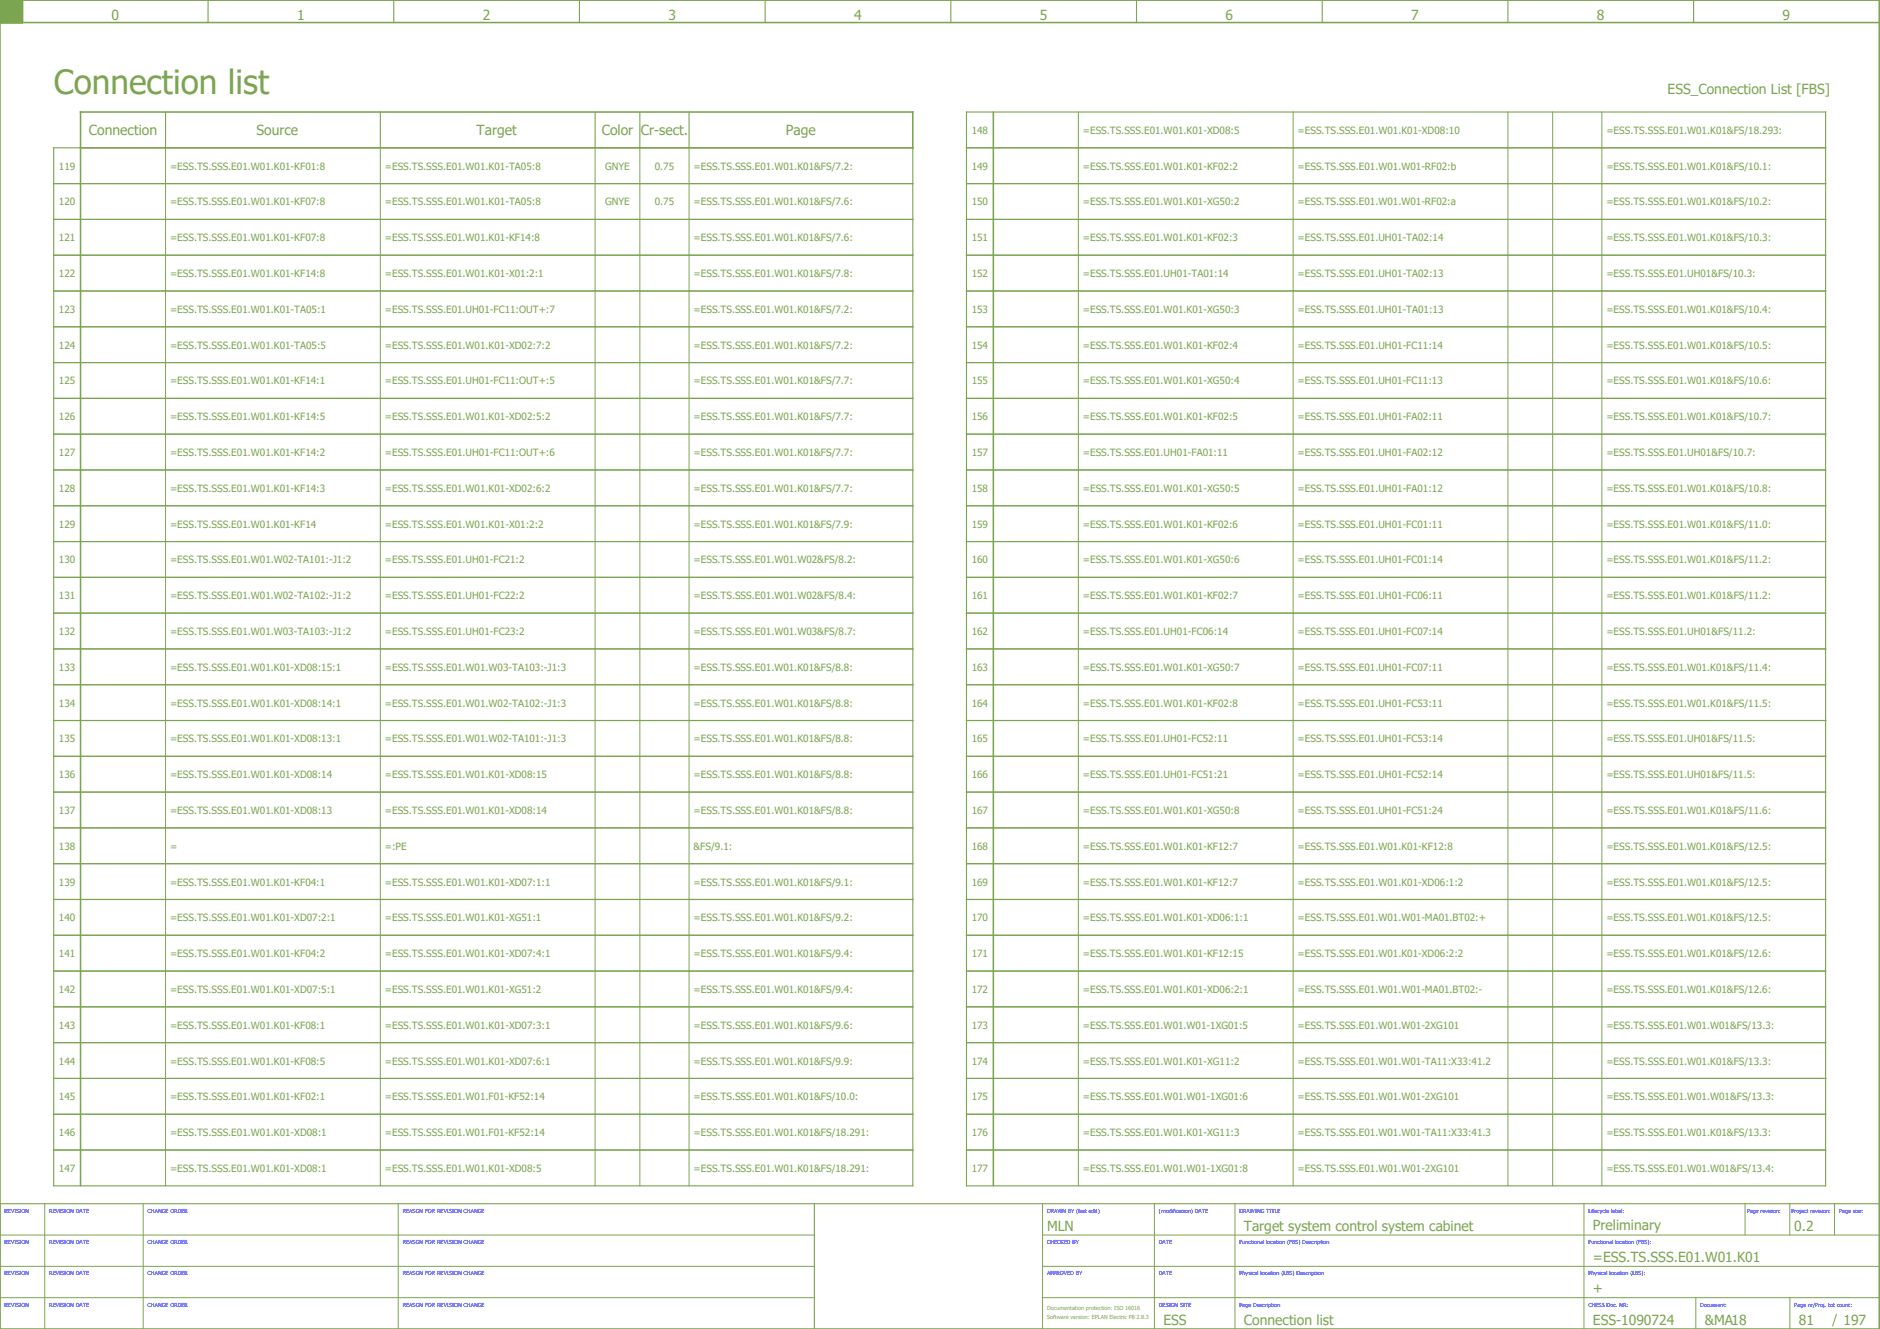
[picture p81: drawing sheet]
<svg xmlns="http://www.w3.org/2000/svg" width="420mm" height="297mm" viewBox="0 0 420 297" stroke-linecap="round" stroke-linejoin="round" font-family="sans-serif">
<defs><g id="words">
<text font-size="7.5" fill="#7ca552" x="12" y="21">Connection list</text>
<g font-size="3.1" fill="#7ca552">
<text x="24.9" y="4.4">0</text>
<text x="66.4" y="4.4">1</text>
<text x="107.9" y="4.4">2</text>
<text x="149.4" y="4.4">3</text>
<text x="190.9" y="4.4">4</text>
<text x="232.4" y="4.4">5</text>
<text x="273.9" y="4.4">6</text>
<text x="315.4" y="4.4">7</text>
<text x="356.9" y="4.4">8</text>
<text x="398.4" y="4.4">9</text>
<text x="372.7" y="21">ESS_Connection List [FBS]</text>
<text x="19.9" y="30.3">Connection</text>
<text x="57.3" y="30.3">Source</text>
<text x="106.5" y="30.3">Target</text>
<text x="134.5" y="30.2">Color</text>
<text x="143.2" y="30.3">Cr-sect.</text>
<text x="175.7" y="30.3">Page</text>
<text x="234" y="275">MLN</text>
<text x="278" y="275">Target system control system cabinet</text>
<text x="356" y="275">Preliminary</text>
<text x="401" y="275">0.2</text>
<text x="356" y="282">=ESS.TS.SSS.E01.W01.K01</text>
<text x="356" y="289">+</text>
<text x="260" y="296">ESS</text>
<text x="278" y="296">Connection list</text>
<text x="356" y="296">ESS-1090724</text>
<text x="381" y="296">&amp;MA18</text>
<text x="402" y="296">81</text>
<text x="412" y="296">197</text>
</g>
<g font-size="2.2" fill="#7ca552">
<text x="217.2" y="29.9">148</text>
<text x="242" y="29.9">=ESS.TS.SSS.E01.W01.K01-XD08:5</text>
<text x="290" y="29.9">=ESS.TS.SSS.E01.W01.K01-XD08:10</text>
<text x="359" y="29.9">=ESS.TS.SSS.E01.W01.K01&amp;FS/18.293:</text>
<text x="13.2" y="37.9">119</text>
<text x="38" y="37.9">=ESS.TS.SSS.E01.W01.K01-KF01:8</text>
<text x="86" y="37.9">=ESS.TS.SSS.E01.W01.K01-TA05:8</text>
<text x="135.2" y="37.9">GNYE</text>
<text x="146.3" y="37.9">0.75</text>
<text x="155" y="37.9">=ESS.TS.SSS.E01.W01.K01&amp;FS/7.2:</text>
<text x="217.2" y="37.9">149</text>
<text x="242" y="37.9">=ESS.TS.SSS.E01.W01.K01-KF02:2</text>
<text x="290" y="37.9">=ESS.TS.SSS.E01.W01.W01-RF02:b</text>
<text x="359" y="37.9">=ESS.TS.SSS.E01.W01.K01&amp;FS/10.1:</text>
<text x="13.2" y="45.9">120</text>
<text x="38" y="45.9">=ESS.TS.SSS.E01.W01.K01-KF07:8</text>
<text x="86" y="45.9">=ESS.TS.SSS.E01.W01.K01-TA05:8</text>
<text x="135.2" y="45.9">GNYE</text>
<text x="146.3" y="45.9">0.75</text>
<text x="155" y="45.9">=ESS.TS.SSS.E01.W01.K01&amp;FS/7.6:</text>
<text x="217.2" y="45.9">150</text>
<text x="242" y="45.9">=ESS.TS.SSS.E01.W01.K01-XG50:2</text>
<text x="290" y="45.9">=ESS.TS.SSS.E01.W01.W01-RF02:a</text>
<text x="359" y="45.9">=ESS.TS.SSS.E01.W01.K01&amp;FS/10.2:</text>
<text x="13.2" y="53.9">121</text>
<text x="38" y="53.9">=ESS.TS.SSS.E01.W01.K01-KF07:8</text>
<text x="86" y="53.9">=ESS.TS.SSS.E01.W01.K01-KF14:8</text>
<text x="155" y="53.9">=ESS.TS.SSS.E01.W01.K01&amp;FS/7.6:</text>
<text x="217.2" y="53.9">151</text>
<text x="242" y="53.9">=ESS.TS.SSS.E01.W01.K01-KF02:3</text>
<text x="290" y="53.9">=ESS.TS.SSS.E01.UH01-TA02:14</text>
<text x="359" y="53.9">=ESS.TS.SSS.E01.W01.K01&amp;FS/10.3:</text>
<text x="13.2" y="61.9">122</text>
<text x="38" y="61.9">=ESS.TS.SSS.E01.W01.K01-KF14:8</text>
<text x="86" y="61.9">=ESS.TS.SSS.E01.W01.K01-X01:2:1</text>
<text x="155" y="61.9">=ESS.TS.SSS.E01.W01.K01&amp;FS/7.8:</text>
<text x="217.2" y="61.9">152</text>
<text x="242" y="61.9">=ESS.TS.SSS.E01.UH01-TA01:14</text>
<text x="290" y="61.9">=ESS.TS.SSS.E01.UH01-TA02:13</text>
<text x="359" y="61.9">=ESS.TS.SSS.E01.UH01&amp;FS/10.3:</text>
<text x="13.2" y="69.9">123</text>
<text x="38" y="69.9">=ESS.TS.SSS.E01.W01.K01-TA05:1</text>
<text x="86" y="69.9">=ESS.TS.SSS.E01.UH01-FC11:OUT+:7</text>
<text x="155" y="69.9">=ESS.TS.SSS.E01.W01.K01&amp;FS/7.2:</text>
<text x="217.2" y="69.9">153</text>
<text x="242" y="69.9">=ESS.TS.SSS.E01.W01.K01-XG50:3</text>
<text x="290" y="69.9">=ESS.TS.SSS.E01.UH01-TA01:13</text>
<text x="359" y="69.9">=ESS.TS.SSS.E01.W01.K01&amp;FS/10.4:</text>
<text x="13.2" y="77.9">124</text>
<text x="38" y="77.9">=ESS.TS.SSS.E01.W01.K01-TA05:5</text>
<text x="86" y="77.9">=ESS.TS.SSS.E01.W01.K01-XD02:7:2</text>
<text x="155" y="77.9">=ESS.TS.SSS.E01.W01.K01&amp;FS/7.2:</text>
<text x="217.2" y="77.9">154</text>
<text x="242" y="77.9">=ESS.TS.SSS.E01.W01.K01-KF02:4</text>
<text x="290" y="77.9">=ESS.TS.SSS.E01.UH01-FC11:14</text>
<text x="359" y="77.9">=ESS.TS.SSS.E01.W01.K01&amp;FS/10.5:</text>
<text x="13.2" y="85.9">125</text>
<text x="38" y="85.9">=ESS.TS.SSS.E01.W01.K01-KF14:1</text>
<text x="86" y="85.9">=ESS.TS.SSS.E01.UH01-FC11:OUT+:5</text>
<text x="155" y="85.9">=ESS.TS.SSS.E01.W01.K01&amp;FS/7.7:</text>
<text x="217.2" y="85.9">155</text>
<text x="242" y="85.9">=ESS.TS.SSS.E01.W01.K01-XG50:4</text>
<text x="290" y="85.9">=ESS.TS.SSS.E01.UH01-FC11:13</text>
<text x="359" y="85.9">=ESS.TS.SSS.E01.W01.K01&amp;FS/10.6:</text>
<text x="13.2" y="93.9">126</text>
<text x="38" y="93.9">=ESS.TS.SSS.E01.W01.K01-KF14:5</text>
<text x="86" y="93.9">=ESS.TS.SSS.E01.W01.K01-XD02:5:2</text>
<text x="155" y="93.9">=ESS.TS.SSS.E01.W01.K01&amp;FS/7.7:</text>
<text x="217.2" y="93.9">156</text>
<text x="242" y="93.9">=ESS.TS.SSS.E01.W01.K01-KF02:5</text>
<text x="290" y="93.9">=ESS.TS.SSS.E01.UH01-FA02:11</text>
<text x="359" y="93.9">=ESS.TS.SSS.E01.W01.K01&amp;FS/10.7:</text>
<text x="13.2" y="101.9">127</text>
<text x="38" y="101.9">=ESS.TS.SSS.E01.W01.K01-KF14:2</text>
<text x="86" y="101.9">=ESS.TS.SSS.E01.UH01-FC11:OUT+:6</text>
<text x="155" y="101.9">=ESS.TS.SSS.E01.W01.K01&amp;FS/7.7:</text>
<text x="217.2" y="101.9">157</text>
<text x="242" y="101.9">=ESS.TS.SSS.E01.UH01-FA01:11</text>
<text x="290" y="101.9">=ESS.TS.SSS.E01.UH01-FA02:12</text>
<text x="359" y="101.9">=ESS.TS.SSS.E01.UH01&amp;FS/10.7:</text>
<text x="13.2" y="109.9">128</text>
<text x="38" y="109.9">=ESS.TS.SSS.E01.W01.K01-KF14:3</text>
<text x="86" y="109.9">=ESS.TS.SSS.E01.W01.K01-XD02:6:2</text>
<text x="155" y="109.9">=ESS.TS.SSS.E01.W01.K01&amp;FS/7.7:</text>
<text x="217.2" y="109.9">158</text>
<text x="242" y="109.9">=ESS.TS.SSS.E01.W01.K01-XG50:5</text>
<text x="290" y="109.9">=ESS.TS.SSS.E01.UH01-FA01:12</text>
<text x="359" y="109.9">=ESS.TS.SSS.E01.W01.K01&amp;FS/10.8:</text>
<text x="13.2" y="117.9">129</text>
<text x="38" y="117.9">=ESS.TS.SSS.E01.W01.K01-KF14</text>
<text x="86" y="117.9">=ESS.TS.SSS.E01.W01.K01-X01:2:2</text>
<text x="155" y="117.9">=ESS.TS.SSS.E01.W01.K01&amp;FS/7.9:</text>
<text x="217.2" y="117.9">159</text>
<text x="242" y="117.9">=ESS.TS.SSS.E01.W01.K01-KF02:6</text>
<text x="290" y="117.9">=ESS.TS.SSS.E01.UH01-FC01:11</text>
<text x="359" y="117.9">=ESS.TS.SSS.E01.W01.K01&amp;FS/11.0:</text>
<text x="13.2" y="125.9">130</text>
<text x="38" y="125.9">=ESS.TS.SSS.E01.W01.W02-TA101:-J1:2</text>
<text x="86" y="125.9">=ESS.TS.SSS.E01.UH01-FC21:2</text>
<text x="155" y="125.9">=ESS.TS.SSS.E01.W01.W02&amp;FS/8.2:</text>
<text x="217.2" y="125.9">160</text>
<text x="242" y="125.9">=ESS.TS.SSS.E01.W01.K01-XG50:6</text>
<text x="290" y="125.9">=ESS.TS.SSS.E01.UH01-FC01:14</text>
<text x="359" y="125.9">=ESS.TS.SSS.E01.W01.K01&amp;FS/11.2:</text>
<text x="13.2" y="133.9">131</text>
<text x="38" y="133.9">=ESS.TS.SSS.E01.W01.W02-TA102:-J1:2</text>
<text x="86" y="133.9">=ESS.TS.SSS.E01.UH01-FC22:2</text>
<text x="155" y="133.9">=ESS.TS.SSS.E01.W01.W02&amp;FS/8.4:</text>
<text x="217.2" y="133.9">161</text>
<text x="242" y="133.9">=ESS.TS.SSS.E01.W01.K01-KF02:7</text>
<text x="290" y="133.9">=ESS.TS.SSS.E01.UH01-FC06:11</text>
<text x="359" y="133.9">=ESS.TS.SSS.E01.W01.K01&amp;FS/11.2:</text>
<text x="13.2" y="141.9">132</text>
<text x="38" y="141.9">=ESS.TS.SSS.E01.W01.W03-TA103:-J1:2</text>
<text x="86" y="141.9">=ESS.TS.SSS.E01.UH01-FC23:2</text>
<text x="155" y="141.9">=ESS.TS.SSS.E01.W01.W03&amp;FS/8.7:</text>
<text x="217.2" y="141.9">162</text>
<text x="242" y="141.9">=ESS.TS.SSS.E01.UH01-FC06:14</text>
<text x="290" y="141.9">=ESS.TS.SSS.E01.UH01-FC07:14</text>
<text x="359" y="141.9">=ESS.TS.SSS.E01.UH01&amp;FS/11.2:</text>
<text x="13.2" y="149.9">133</text>
<text x="38" y="149.9">=ESS.TS.SSS.E01.W01.K01-XD08:15:1</text>
<text x="86" y="149.9">=ESS.TS.SSS.E01.W01.W03-TA103:-J1:3</text>
<text x="155" y="149.9">=ESS.TS.SSS.E01.W01.K01&amp;FS/8.8:</text>
<text x="217.2" y="149.9">163</text>
<text x="242" y="149.9">=ESS.TS.SSS.E01.W01.K01-XG50:7</text>
<text x="290" y="149.9">=ESS.TS.SSS.E01.UH01-FC07:11</text>
<text x="359" y="149.9">=ESS.TS.SSS.E01.W01.K01&amp;FS/11.4:</text>
<text x="13.2" y="157.9">134</text>
<text x="38" y="157.9">=ESS.TS.SSS.E01.W01.K01-XD08:14:1</text>
<text x="86" y="157.9">=ESS.TS.SSS.E01.W01.W02-TA102:-J1:3</text>
<text x="155" y="157.9">=ESS.TS.SSS.E01.W01.K01&amp;FS/8.8:</text>
<text x="217.2" y="157.9">164</text>
<text x="242" y="157.9">=ESS.TS.SSS.E01.W01.K01-KF02:8</text>
<text x="290" y="157.9">=ESS.TS.SSS.E01.UH01-FC53:11</text>
<text x="359" y="157.9">=ESS.TS.SSS.E01.W01.K01&amp;FS/11.5:</text>
<text x="13.2" y="165.9">135</text>
<text x="38" y="165.9">=ESS.TS.SSS.E01.W01.K01-XD08:13:1</text>
<text x="86" y="165.9">=ESS.TS.SSS.E01.W01.W02-TA101:-J1:3</text>
<text x="155" y="165.9">=ESS.TS.SSS.E01.W01.K01&amp;FS/8.8:</text>
<text x="217.2" y="165.9">165</text>
<text x="242" y="165.9">=ESS.TS.SSS.E01.UH01-FC52:11</text>
<text x="290" y="165.9">=ESS.TS.SSS.E01.UH01-FC53:14</text>
<text x="359" y="165.9">=ESS.TS.SSS.E01.UH01&amp;FS/11.5:</text>
<text x="13.2" y="173.9">136</text>
<text x="38" y="173.9">=ESS.TS.SSS.E01.W01.K01-XD08:14</text>
<text x="86" y="173.9">=ESS.TS.SSS.E01.W01.K01-XD08:15</text>
<text x="155" y="173.9">=ESS.TS.SSS.E01.W01.K01&amp;FS/8.8:</text>
<text x="217.2" y="173.9">166</text>
<text x="242" y="173.9">=ESS.TS.SSS.E01.UH01-FC51:21</text>
<text x="290" y="173.9">=ESS.TS.SSS.E01.UH01-FC52:14</text>
<text x="359" y="173.9">=ESS.TS.SSS.E01.UH01&amp;FS/11.5:</text>
<text x="13.2" y="181.9">137</text>
<text x="38" y="181.9">=ESS.TS.SSS.E01.W01.K01-XD08:13</text>
<text x="86" y="181.9">=ESS.TS.SSS.E01.W01.K01-XD08:14</text>
<text x="155" y="181.9">=ESS.TS.SSS.E01.W01.K01&amp;FS/8.8:</text>
<text x="217.2" y="181.9">167</text>
<text x="242" y="181.9">=ESS.TS.SSS.E01.W01.K01-XG50:8</text>
<text x="290" y="181.9">=ESS.TS.SSS.E01.UH01-FC51:24</text>
<text x="359" y="181.9">=ESS.TS.SSS.E01.W01.K01&amp;FS/11.6:</text>
<text x="13.2" y="189.9">138</text>
<text x="38" y="189.9">=</text>
<text x="86" y="189.9">=:PE</text>
<text x="155" y="189.9">&amp;FS/9.1:</text>
<text x="217.2" y="189.9">168</text>
<text x="242" y="189.9">=ESS.TS.SSS.E01.W01.K01-KF12:7</text>
<text x="290" y="189.9">=ESS.TS.SSS.E01.W01.K01-KF12:8</text>
<text x="359" y="189.9">=ESS.TS.SSS.E01.W01.K01&amp;FS/12.5:</text>
<text x="13.2" y="197.9">139</text>
<text x="38" y="197.9">=ESS.TS.SSS.E01.W01.K01-KF04:1</text>
<text x="86" y="197.9">=ESS.TS.SSS.E01.W01.K01-XD07:1:1</text>
<text x="155" y="197.9">=ESS.TS.SSS.E01.W01.K01&amp;FS/9.1:</text>
<text x="217.2" y="197.9">169</text>
<text x="242" y="197.9">=ESS.TS.SSS.E01.W01.K01-KF12:7</text>
<text x="290" y="197.9">=ESS.TS.SSS.E01.W01.K01-XD06:1:2</text>
<text x="359" y="197.9">=ESS.TS.SSS.E01.W01.K01&amp;FS/12.5:</text>
<text x="13.2" y="205.9">140</text>
<text x="38" y="205.9">=ESS.TS.SSS.E01.W01.K01-XD07:2:1</text>
<text x="86" y="205.9">=ESS.TS.SSS.E01.W01.K01-XG51:1</text>
<text x="155" y="205.9">=ESS.TS.SSS.E01.W01.K01&amp;FS/9.2:</text>
<text x="217.2" y="205.9">170</text>
<text x="242" y="205.9">=ESS.TS.SSS.E01.W01.K01-XD06:1:1</text>
<text x="290" y="205.9">=ESS.TS.SSS.E01.W01.W01-MA01.BT02:+</text>
<text x="359" y="205.9">=ESS.TS.SSS.E01.W01.K01&amp;FS/12.5:</text>
<text x="13.2" y="213.9">141</text>
<text x="38" y="213.9">=ESS.TS.SSS.E01.W01.K01-KF04:2</text>
<text x="86" y="213.9">=ESS.TS.SSS.E01.W01.K01-XD07:4:1</text>
<text x="155" y="213.9">=ESS.TS.SSS.E01.W01.K01&amp;FS/9.4:</text>
<text x="217.2" y="213.9">171</text>
<text x="242" y="213.9">=ESS.TS.SSS.E01.W01.K01-KF12:15</text>
<text x="290" y="213.9">=ESS.TS.SSS.E01.W01.K01-XD06:2:2</text>
<text x="359" y="213.9">=ESS.TS.SSS.E01.W01.K01&amp;FS/12.6:</text>
<text x="13.2" y="221.9">142</text>
<text x="38" y="221.9">=ESS.TS.SSS.E01.W01.K01-XD07:5:1</text>
<text x="86" y="221.9">=ESS.TS.SSS.E01.W01.K01-XG51:2</text>
<text x="155" y="221.9">=ESS.TS.SSS.E01.W01.K01&amp;FS/9.4:</text>
<text x="217.2" y="221.9">172</text>
<text x="242" y="221.9">=ESS.TS.SSS.E01.W01.K01-XD06:2:1</text>
<text x="290" y="221.9">=ESS.TS.SSS.E01.W01.W01-MA01.BT02:-</text>
<text x="359" y="221.9">=ESS.TS.SSS.E01.W01.K01&amp;FS/12.6:</text>
<text x="13.2" y="229.9">143</text>
<text x="38" y="229.9">=ESS.TS.SSS.E01.W01.K01-KF08:1</text>
<text x="86" y="229.9">=ESS.TS.SSS.E01.W01.K01-XD07:3:1</text>
<text x="155" y="229.9">=ESS.TS.SSS.E01.W01.K01&amp;FS/9.6:</text>
<text x="217.2" y="229.9">173</text>
<text x="242" y="229.9">=ESS.TS.SSS.E01.W01.W01-1XG01:5</text>
<text x="290" y="229.9">=ESS.TS.SSS.E01.W01.W01-2XG101</text>
<text x="359" y="229.9">=ESS.TS.SSS.E01.W01.W01&amp;FS/13.3:</text>
<text x="13.2" y="237.9">144</text>
<text x="38" y="237.9">=ESS.TS.SSS.E01.W01.K01-KF08:5</text>
<text x="86" y="237.9">=ESS.TS.SSS.E01.W01.K01-XD07:6:1</text>
<text x="155" y="237.9">=ESS.TS.SSS.E01.W01.K01&amp;FS/9.9:</text>
<text x="217.2" y="237.9">174</text>
<text x="242" y="237.9">=ESS.TS.SSS.E01.W01.K01-XG11:2</text>
<text x="290" y="237.9">=ESS.TS.SSS.E01.W01.W01-TA11:X33:41.2</text>
<text x="359" y="237.9">=ESS.TS.SSS.E01.W01.K01&amp;FS/13.3:</text>
<text x="13.2" y="245.9">145</text>
<text x="38" y="245.9">=ESS.TS.SSS.E01.W01.K01-KF02:1</text>
<text x="86" y="245.9">=ESS.TS.SSS.E01.W01.F01-KF52:14</text>
<text x="155" y="245.9">=ESS.TS.SSS.E01.W01.K01&amp;FS/10.0:</text>
<text x="217.2" y="245.9">175</text>
<text x="242" y="245.9">=ESS.TS.SSS.E01.W01.W01-1XG01:6</text>
<text x="290" y="245.9">=ESS.TS.SSS.E01.W01.W01-2XG101</text>
<text x="359" y="245.9">=ESS.TS.SSS.E01.W01.W01&amp;FS/13.3:</text>
<text x="13.2" y="253.9">146</text>
<text x="38" y="253.9">=ESS.TS.SSS.E01.W01.K01-XD08:1</text>
<text x="86" y="253.9">=ESS.TS.SSS.E01.W01.F01-KF52:14</text>
<text x="155" y="253.9">=ESS.TS.SSS.E01.W01.K01&amp;FS/18.291:</text>
<text x="217.2" y="253.9">176</text>
<text x="242" y="253.9">=ESS.TS.SSS.E01.W01.K01-XG11:3</text>
<text x="290" y="253.9">=ESS.TS.SSS.E01.W01.W01-TA11:X33:41.3</text>
<text x="359" y="253.9">=ESS.TS.SSS.E01.W01.K01&amp;FS/13.3:</text>
<text x="13.2" y="261.9">147</text>
<text x="38" y="261.9">=ESS.TS.SSS.E01.W01.K01-XD08:1</text>
<text x="86" y="261.9">=ESS.TS.SSS.E01.W01.K01-XD08:5</text>
<text x="155" y="261.9">=ESS.TS.SSS.E01.W01.K01&amp;FS/18.291:</text>
<text x="217.2" y="261.9">177</text>
<text x="242" y="261.9">=ESS.TS.SSS.E01.W01.W01-1XG01:8</text>
<text x="290" y="261.9">=ESS.TS.SSS.E01.W01.W01-2XG101</text>
<text x="359" y="261.9">=ESS.TS.SSS.E01.W01.W01&amp;FS/13.4:</text>
</g>
<g font-size="1.2" fill="#00f">
<text x="1" y="271">REVISION</text>
<text x="11" y="271">REVISION DATE</text>
<text x="33" y="271">CHANGE ORDER</text>
<text x="90" y="271">REASON FOR REVISION CHANGE</text>
<text x="234" y="271">DRAWN BY (last edit)</text>
<text x="259" y="271">(modification) DATE</text>
<text x="277" y="271">DRAWING TITLE</text>
<text x="355" y="271">Lifecycle label:</text>
<text x="390.4" y="271">Page revision:</text>
<text x="400.4" y="271">Project revision:</text>
<text x="411" y="271">Page size:</text>
<text x="1" y="278">REVISION</text>
<text x="11" y="278">REVISION DATE</text>
<text x="33" y="278">CHANGE ORDER</text>
<text x="90" y="278">REASON FOR REVISION CHANGE</text>
<text x="234" y="278">CHECKED BY</text>
<text x="259" y="278">DATE</text>
<text x="277" y="278">Functional location (FBS) Description</text>
<text x="355" y="278">Functional location (FBS):</text>
<text x="1" y="285">REVISION</text>
<text x="11" y="285">REVISION DATE</text>
<text x="33" y="285">CHANGE ORDER</text>
<text x="90" y="285">REASON FOR REVISION CHANGE</text>
<text x="234" y="285">APPROVED BY</text>
<text x="259" y="285">DATE</text>
<text x="277" y="285">Physical location (LBS) Description</text>
<text x="355" y="285">Physical location (LBS):</text>
<text x="1" y="292">REVISION</text>
<text x="11" y="292">REVISION DATE</text>
<text x="33" y="292">CHANGE ORDER</text>
<text x="90" y="292">REASON FOR REVISION CHANGE</text>
<text x="259" y="292">DESIGN SITE</text>
<text x="277" y="292">Page Description</text>
<text x="355" y="292">CHESS Doc. NR:</text>
<text x="380" y="292">Document:</text>
<text x="401" y="292">Page nr/Proj. tot count:</text>
</g>
<g font-size="1.2" fill="#7ca552">
<text x="234" y="292.8">Documentation protection: ISO 16016</text>
<text x="234" y="294.8">Software version: EPLAN Electric P8 2.8.3</text>
</g>
</g></defs>
<path d="M0 5h420M0 0h420v297h-420zM5 0v5M18 33h186v-8h-186v240M222 25v240" fill="none" stroke="#7ca552" stroke-width=".35"/>
<g fill="none" stroke="#7ca552" stroke-width=".25">
<path d="M0 5h5M46.5 0v5M88 0v5M129.5 0v5M171 0v5M212.5 0v5M254 0v5M295.5 0v5M337 0v5M378.5 0v5M12 33h192v232h-192zM37 25v8"/>
<path d="M85 25v8M133 25v8M143 25v8M154 25v8M216 33h192M216 25h192v240h-192zM12 41h192M12 49h192M12 57h192M216 41h192M216 49h192M216 57h192"/>
<path d="M12 65h192M12 73h192M216 65h192M216 73h192M12 81h192M12 89h192M12 97h192M216 81h192M216 89h192M216 97h192M12 105h192M12 113h192"/>
<path d="M216 105h192M216 113h192M12 121h192M12 129h192M12 137h192M216 121h192M216 129h192M216 137h192M12 145h192M12 153h192M216 145h192M216 153h192"/>
<path d="M12 161h192M12 169h192M12 177h192M216 161h192M216 169h192M216 177h192M12 185h192M12 193h192M216 185h192M216 193h192M12 201h192M12 209h192"/>
<path d="M12 217h192M216 201h192M216 209h192M216 217h192M12 225h192M12 233h192M216 225h192M216 233h192M12 241h192M12 249h192M12 257h192M216 241h192"/>
<path d="M216 249h192M216 257h192M182 269v28M420 269h-420v28"/>
</g>
<path d="M0 0h5v5h-5z" fill="#7ca552" stroke="#7ca552" stroke-width=".22"/>
<g fill="none" stroke="#7ca552" stroke-width=".22">
<path d="M37 33v232M85 33v232M133 33v232M143 33v232M154 33v232M241 25v240M289 25v240M337 25v240M347 25v240M358 25v240M0 276h182M10 269v28"/>
<path d="M32 269v28M89 269v28M233 276h187M233 269v28M258 269v28M276 269v28M354 269v28M390 269v7M400 269v7M410 269v7M0 283h182M0 290h182"/>
<path d="M233 283h187M233 290h187M379 290v7M400 290v7M410.4 293.6l-.8 2.8"/>
</g>
<use href="#words"/>
</svg>
